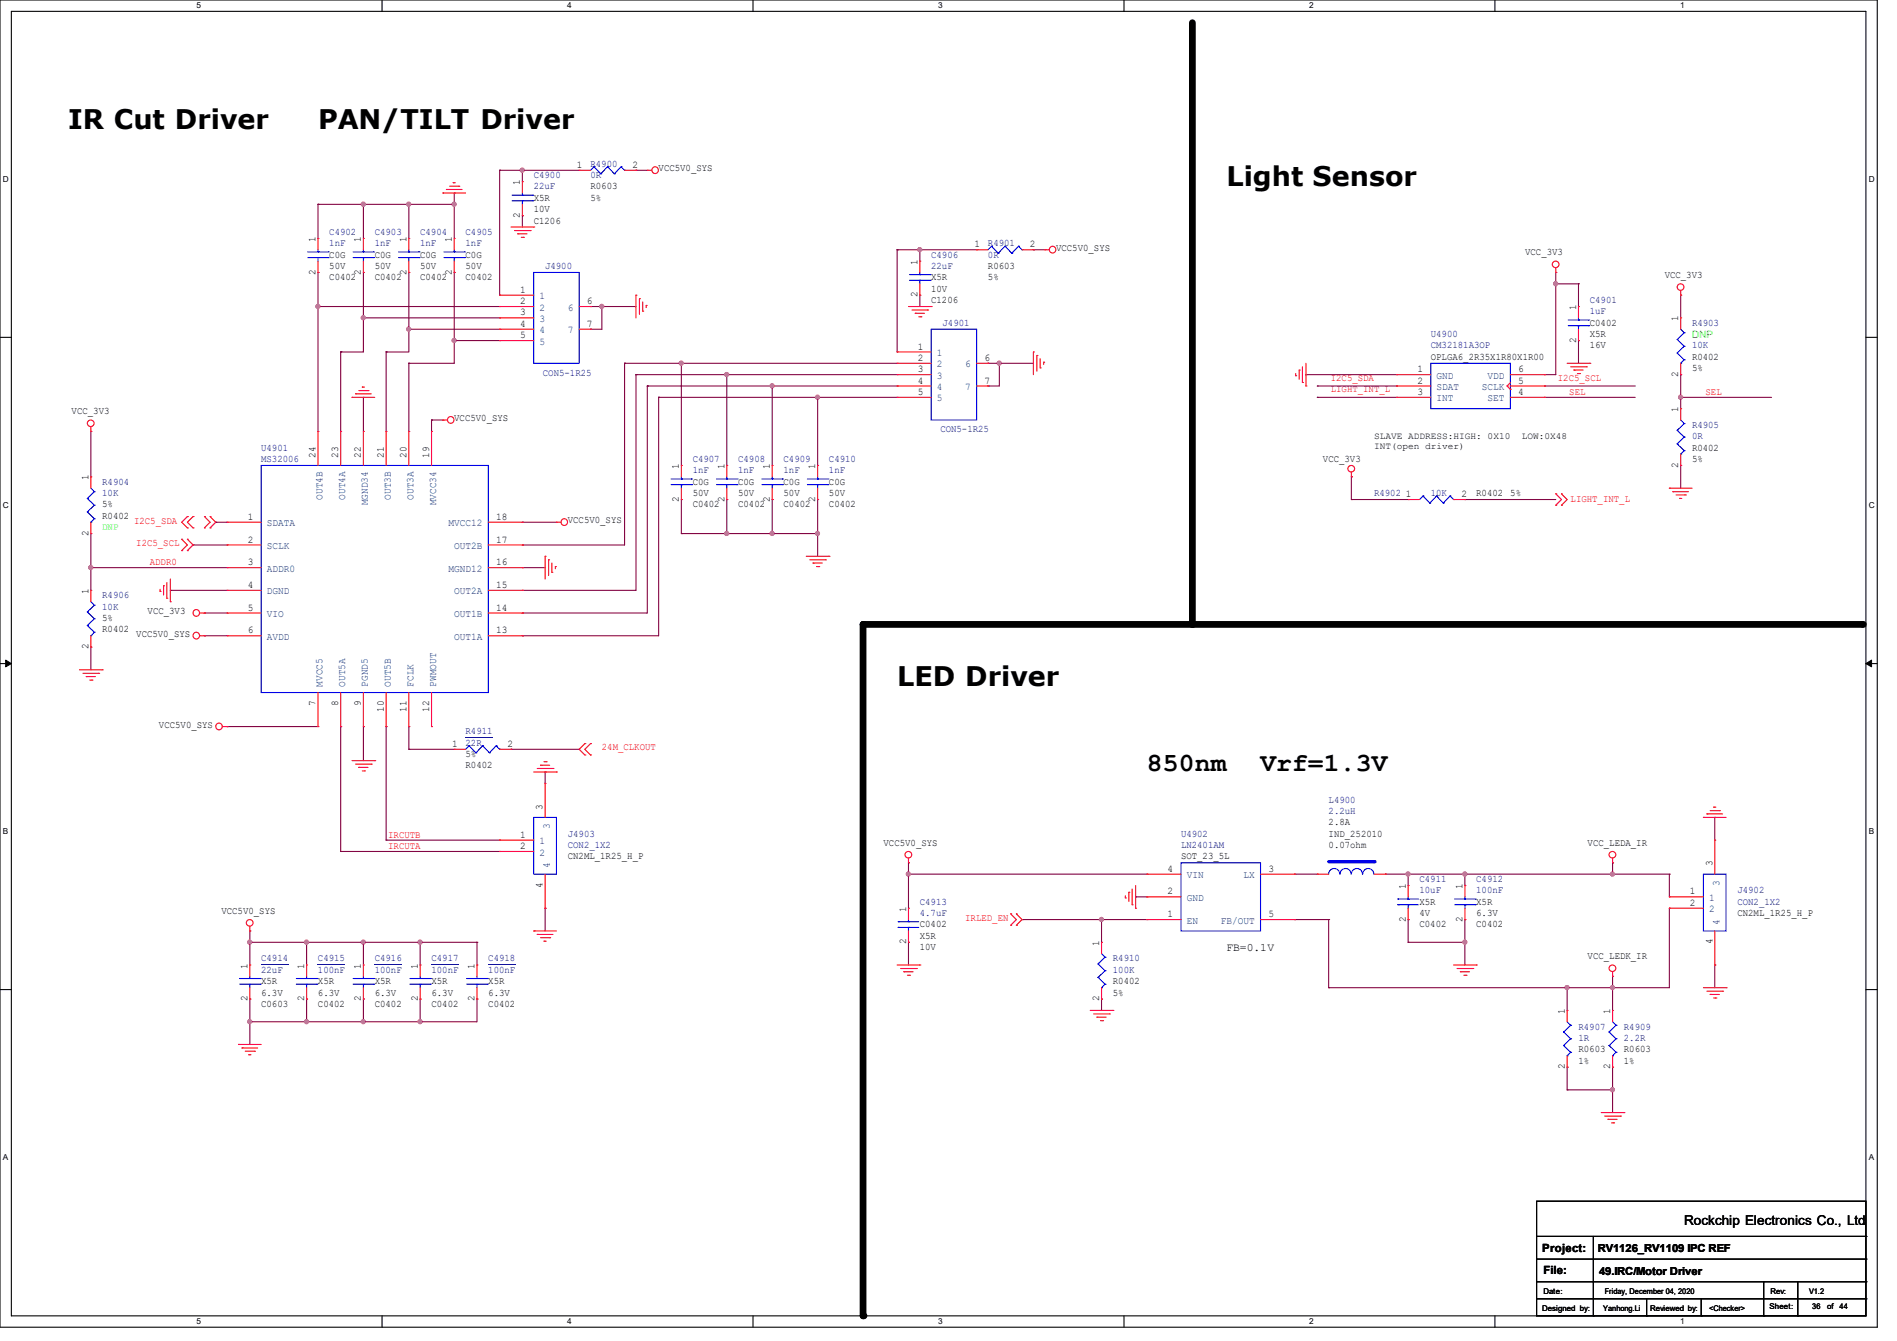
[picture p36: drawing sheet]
<svg xmlns="http://www.w3.org/2000/svg" width="297mm" height="210mm" viewBox="0 0 297 210" stroke-linecap="round" stroke-linejoin="round" font-family="sans-serif">
<defs><g id="words">
<g font-size="4.2">
<text x="10.7" y="20.2">IR Cut Driver</text>
<text x="49.8" y="20.2">PAN/TILT Driver</text>
<text x="192" y="29.1">Light Sensor</text>
<text x="140.5" y="107.4">LED Driver</text>
</g>
<g font-size="4.1">
<text x="179.6" y="120.8">850nm</text>
<text x="197.4" y="120.8">Vrf=1.3V</text>
</g>
<text font-size="2.1" x="263.7" y="191.9">Rockchip Electronics Co., Ltd</text>
<g font-size="1.8">
<text x="192" y="149">FB=0.1V</text>
<text x="241.5" y="196">Project:</text>
<text x="241.6" y="199.6">File:</text>
</g>
<g font-size="1.7">
<text x="250.1" y="196.1">RV1126_RV1109 IPC REF</text>
<text x="250.4" y="199.7">49.IRC/Motor Driver</text>
</g>
<g font-size="1.6">
<text x="81.4" y="29" transform="rotate(-90 81.4 29)">1</text>
<text x="90.3" y="26.3">1</text>
<text x="92.5" y="29.7">R0603</text>
<text x="99" y="26.3">2</text>
<text x="103.1" y="26.8">VCC5V0_SYS</text>
<text x="81.4" y="34.1" transform="rotate(-90 81.4 34.1)">2</text>
<text x="83.6" y="35">C1206</text>
<text x="83.6" y="31.5">X5R</text>
<text x="83.6" y="33.2">10V</text>
<text x="92.5" y="31.5">5%</text>
<text x="49.4" y="37.9" transform="rotate(-90 49.4 37.9)">1</text>
<text x="51.6" y="40.3">C0G</text>
<text x="56.5" y="37.9" transform="rotate(-90 56.5 37.9)">1</text>
<text x="58.7" y="40.3">C0G</text>
<text x="63.6" y="37.9" transform="rotate(-90 63.6 37.9)">1</text>
<text x="65.8" y="40.3">C0G</text>
<text x="70.7" y="37.9" transform="rotate(-90 70.7 37.9)">1</text>
<text x="72.9" y="40.3">C0G</text>
<text x="143.6" y="41.4" transform="rotate(-90 143.6 41.4)">1</text>
<text x="152.6" y="38.7">1</text>
<text x="161.2" y="38.7">2</text>
<text x="165.4" y="39.3">VCC5V0_SYS</text>
<text x="238.8" y="40">VCC_3V3</text>
<text x="49.4" y="43" transform="rotate(-90 49.4 43)">2</text>
<text x="51.6" y="43.9">C0402</text>
<text x="51.6" y="42.1">50V</text>
<text x="56.5" y="43" transform="rotate(-90 56.5 43)">2</text>
<text x="58.7" y="43.9">C0402</text>
<text x="58.7" y="42.1">50V</text>
<text x="63.6" y="43" transform="rotate(-90 63.6 43)">2</text>
<text x="65.8" y="43.9">C0402</text>
<text x="65.8" y="42.1">50V</text>
<text x="70.7" y="43" transform="rotate(-90 70.7 43)">2</text>
<text x="72.9" y="43.9">C0402</text>
<text x="72.9" y="42.1">50V</text>
<text x="81.4" y="45.8">1</text>
<text x="81.4" y="47.6">2</text>
<text x="91.9" y="47.6">6</text>
<text x="143.6" y="46.6" transform="rotate(-90 143.6 46.6)">2</text>
<text x="145.8" y="47.5">C1206</text>
<text x="145.8" y="43.9">X5R</text>
<text x="145.8" y="45.7">10V</text>
<text x="154.7" y="42.1">R0603</text>
<text x="154.7" y="43.9">5%</text>
<text x="260.6" y="43.6">VCC_3V3</text>
<text x="81.4" y="49.4">3</text>
<text x="81.4" y="51.2">4</text>
<text x="81.4" y="53">5</text>
<text x="91.9" y="51.2">7</text>
<text x="246.8" y="53.7" transform="rotate(-90 246.8 53.7)">2</text>
<text x="246.8" y="48.6" transform="rotate(-90 246.8 48.6)">1</text>
<text x="248.9" y="51">C0402</text>
<text x="248.9" y="52.8">X5R</text>
<text x="262.8" y="50.3" transform="rotate(-90 262.8 50.3)">1</text>
<text x="143.7" y="54.7">1</text>
<text x="143.7" y="56.5">2</text>
<text x="143.7" y="58.3">3</text>
<text x="154.1" y="56.5">6</text>
<text x="221.9" y="58.3">1</text>
<text x="224" y="56.3">OPLGA6_2R35X1R80X1R00</text>
<text x="237.7" y="58.3">6</text>
<text x="248.9" y="54.6">16V</text>
<text x="262.8" y="59" transform="rotate(-90 262.8 59)">2</text>
<text x="264.9" y="56.3">R0402</text>
<text x="264.9" y="58.1">5%</text>
<text x="11.2" y="64.9">VCC_3V3</text>
<text x="71.1" y="66">VCC5V0_SYS</text>
<text x="143.7" y="60.1">4</text>
<text x="143.7" y="61.8">5</text>
<text x="154.1" y="60.1">7</text>
<text x="221.9" y="60.1">2</text>
<text x="221.9" y="61.8">3</text>
<text x="237.7" y="60.1">5</text>
<text x="237.7" y="61.8">4</text>
<text x="262.8" y="64.6" transform="rotate(-90 262.8 64.6)">1</text>
<text x="49.4" y="71.7" transform="rotate(-90 49.4 71.7)">24</text>
<text x="53" y="71.7" transform="rotate(-90 53 71.7)">23</text>
<text x="56.5" y="71.7" transform="rotate(-90 56.5 71.7)">22</text>
<text x="60.1" y="71.7" transform="rotate(-90 60.1 71.7)">21</text>
<text x="63.6" y="71.7" transform="rotate(-90 63.6 71.7)">20</text>
<text x="67.2" y="71.7" transform="rotate(-90 67.2 71.7)">19</text>
<text x="264.9" y="70.6">R0402</text>
<text x="13.8" y="75.2" transform="rotate(-90 13.8 75.2)">1</text>
<text x="106.3" y="73.4" transform="rotate(-90 106.3 73.4)">1</text>
<text x="108.5" y="75.9">C0G</text>
<text x="108.5" y="77.7">50V</text>
<text x="113.4" y="73.4" transform="rotate(-90 113.4 73.4)">1</text>
<text x="115.6" y="75.9">C0G</text>
<text x="115.6" y="77.7">50V</text>
<text x="120.5" y="73.4" transform="rotate(-90 120.5 73.4)">1</text>
<text x="122.7" y="75.9">C0G</text>
<text x="122.7" y="77.7">50V</text>
<text x="127.6" y="73.4" transform="rotate(-90 127.6 73.4)">1</text>
<text x="129.8" y="75.9">C0G</text>
<text x="129.8" y="77.7">50V</text>
<text x="207.1" y="72.3">VCC_3V3</text>
<text x="220.1" y="77.9">1</text>
<text x="228.8" y="77.9">2</text>
<text x="231.1" y="77.7">R0402</text>
<text x="236.5" y="77.7">5%</text>
<text x="262.8" y="73.2" transform="rotate(-90 262.8 73.2)">2</text>
<text x="264.9" y="72.3">5%</text>
<text x="13.8" y="83.9" transform="rotate(-90 13.8 83.9)">2</text>
<text x="16" y="81.2">R0402</text>
<text x="16" y="79.5">5%</text>
<text x="38.8" y="81.4">1</text>
<text x="77.7" y="81.4">18</text>
<text x="88.9" y="82">VCC5V0_SYS</text>
<text x="106.3" y="78.6" transform="rotate(-90 106.3 78.6)">2</text>
<text x="108.5" y="79.5">C0402</text>
<text x="113.4" y="78.6" transform="rotate(-90 113.4 78.6)">2</text>
<text x="115.6" y="79.5">C0402</text>
<text x="120.5" y="78.6" transform="rotate(-90 120.5 78.6)">2</text>
<text x="122.7" y="79.5">C0402</text>
<text x="127.6" y="78.6" transform="rotate(-90 127.6 78.6)">2</text>
<text x="129.8" y="79.5">C0402</text>
<text x="38.8" y="85">2</text>
<text x="38.8" y="88.5">3</text>
<text x="77.7" y="88.5">16</text>
<text x="77.7" y="85">17</text>
<text x="13.8" y="93" transform="rotate(-90 13.8 93)">1</text>
<text x="38.8" y="92.1">4</text>
<text x="38.8" y="95.6">5</text>
<text x="77.7" y="95.6">14</text>
<text x="77.7" y="92.1">15</text>
<text x="13.8" y="101.7" transform="rotate(-90 13.8 101.7)">2</text>
<text x="16" y="99">R0402</text>
<text x="16" y="97.2">5%</text>
<text x="21.3" y="99.7">VCC5V0_SYS</text>
<text x="23.1" y="96.2">VCC_3V3</text>
<text x="38.8" y="99.2">6</text>
<text x="77.7" y="99.2">13</text>
<text x="24.9" y="114">VCC5V0_SYS</text>
<text x="49.4" y="110.6" transform="rotate(-90 49.4 110.6)">7</text>
<text x="53" y="110.6" transform="rotate(-90 53 110.6)">8</text>
<text x="56.5" y="110.6" transform="rotate(-90 56.5 110.6)">9</text>
<text x="60.1" y="111.5" transform="rotate(-90 60.1 111.5)">10</text>
<text x="63.6" y="111.5" transform="rotate(-90 63.6 111.5)">11</text>
<text x="67.2" y="111.5" transform="rotate(-90 67.2 111.5)">12</text>
<text x="70.8" y="117">1</text>
<text x="72.9" y="118.6">5%</text>
<text x="79.5" y="117">2</text>
<text x="72.9" y="120.4">R0402</text>
<text x="81.4" y="131.2">1</text>
<text x="85" y="126.8" transform="rotate(-90 85 126.8)">3</text>
<text x="208" y="131">IND_252010</text>
<text x="208" y="129.2">2.8A</text>
<text x="81.4" y="133">2</text>
<text x="88.9" y="134.6">CN2ML_1R25_H_P</text>
<text x="138.3" y="132.5">VCC5V0_SYS</text>
<text x="182.8" y="136.5">4</text>
<text x="184.9" y="134.6">SOT_23_5L</text>
<text x="198.6" y="136.5">3</text>
<text x="208" y="132.8">0.07ohm</text>
<text x="248.6" y="132.5">VCC_LEDA_IR</text>
<text x="268.1" y="135.7" transform="rotate(-90 268.1 135.7)">3</text>
<text x="34.7" y="143.1">VCC5V0_SYS</text>
<text x="85" y="139" transform="rotate(-90 85 139)">4</text>
<text x="141.9" y="142.8" transform="rotate(-90 141.9 142.8)">1</text>
<text x="182.8" y="143.6">1</text>
<text x="182.8" y="140.1">2</text>
<text x="198.6" y="143.6">5</text>
<text x="220.1" y="139.2" transform="rotate(-90 220.1 139.2)">1</text>
<text x="222.2" y="141.7">X5R</text>
<text x="222.2" y="143.5">4V</text>
<text x="229" y="139.2" transform="rotate(-90 229 139.2)">1</text>
<text x="231.1" y="141.7">X5R</text>
<text x="231.1" y="143.5">6.3V</text>
<text x="264.6" y="140.1">1</text>
<text x="264.6" y="141.9">2</text>
<text x="272" y="143.5">CN2ML_1R25_H_P</text>
<text x="141.9" y="147.9" transform="rotate(-90 141.9 147.9)">2</text>
<text x="144" y="145.2">C0402</text>
<text x="144" y="147">X5R</text>
<text x="144" y="148.8">10V</text>
<text x="172.1" y="148.1" transform="rotate(-90 172.1 148.1)">1</text>
<text x="220.1" y="144.4" transform="rotate(-90 220.1 144.4)">2</text>
<text x="222.2" y="145.2">C0402</text>
<text x="229" y="144.4" transform="rotate(-90 229 144.4)">2</text>
<text x="231.1" y="145.2">C0402</text>
<text x="268.1" y="147.9" transform="rotate(-90 268.1 147.9)">4</text>
<text x="38.7" y="151.7" transform="rotate(-90 38.7 151.7)">1</text>
<text x="40.9" y="154.1">X5R</text>
<text x="40.9" y="155.9">6.3V</text>
<text x="47.6" y="151.7" transform="rotate(-90 47.6 151.7)">1</text>
<text x="49.8" y="154.1">X5R</text>
<text x="49.8" y="155.9">6.3V</text>
<text x="56.5" y="151.7" transform="rotate(-90 56.5 151.7)">1</text>
<text x="58.7" y="154.1">X5R</text>
<text x="58.7" y="155.9">6.3V</text>
<text x="65.4" y="151.7" transform="rotate(-90 65.4 151.7)">1</text>
<text x="67.6" y="154.1">X5R</text>
<text x="67.6" y="155.9">6.3V</text>
<text x="74.3" y="151.7" transform="rotate(-90 74.3 151.7)">1</text>
<text x="76.5" y="154.1">X5R</text>
<text x="76.5" y="155.9">6.3V</text>
<text x="174.2" y="154.1">R0402</text>
<text x="174.2" y="155.9">5%</text>
<text x="248.6" y="150.2">VCC_LEDK_IR</text>
<text x="38.7" y="156.8" transform="rotate(-90 38.7 156.8)">2</text>
<text x="40.9" y="157.7">C0603</text>
<text x="47.6" y="156.8" transform="rotate(-90 47.6 156.8)">2</text>
<text x="49.8" y="157.7">C0402</text>
<text x="56.5" y="156.8" transform="rotate(-90 56.5 156.8)">2</text>
<text x="58.7" y="157.7">C0402</text>
<text x="65.4" y="156.8" transform="rotate(-90 65.4 156.8)">2</text>
<text x="67.6" y="157.7">C0402</text>
<text x="74.3" y="156.8" transform="rotate(-90 74.3 156.8)">2</text>
<text x="76.5" y="157.7">C0402</text>
<text x="172.1" y="156.8" transform="rotate(-90 172.1 156.8)">2</text>
<text x="245" y="158.8" transform="rotate(-90 245 158.8)">1</text>
<text x="252.1" y="158.8" transform="rotate(-90 252.1 158.8)">1</text>
<text x="245" y="167.5" transform="rotate(-90 245 167.5)">2</text>
<text x="247.1" y="164.8">R0603</text>
<text x="247.1" y="166.6">1%</text>
<text x="252.1" y="167.5" transform="rotate(-90 252.1 167.5)">2</text>
<text x="254.2" y="164.8">R0603</text>
<text x="254.2" y="166.6">1%</text>
</g>
<g font-size="1.6" fill="#000080">
<text x="83.6" y="27.9">C4900</text>
<text x="83.6" y="29.7">22uF</text>
<text x="92.5" y="26.1">R4900</text>
<text x="92.5" y="27.9">0R</text>
<text x="51.6" y="36.8">C4902</text>
<text x="51.6" y="38.6">1nF</text>
<text x="58.7" y="36.8">C4903</text>
<text x="58.7" y="38.6">1nF</text>
<text x="65.8" y="36.8">C4904</text>
<text x="65.8" y="38.6">1nF</text>
<text x="72.9" y="36.8">C4905</text>
<text x="72.9" y="38.6">1nF</text>
<text x="145.8" y="40.3">C4906</text>
<text x="154.7" y="38.6">R4901</text>
<text x="154.7" y="40.3">0R</text>
<text x="85.3" y="42.1">J4900</text>
<text x="145.8" y="42.1">22uF</text>
<text x="248.9" y="47.5">C4901</text>
<text x="147.6" y="51">J4901</text>
<text x="224" y="52.8">U4900</text>
<text x="248.9" y="49.2">1uF</text>
<text x="264.9" y="51">R4903</text>
<text x="85" y="58.8">CON5-1R25</text>
<text x="224" y="54.6">CM32181A3OP</text>
<text x="264.9" y="54.6">10K</text>
<text x="40.9" y="70.6">U4901</text>
<text x="147.2" y="67.7">CON5-1R25</text>
<text x="264.9" y="67">R4905</text>
<text x="264.9" y="68.8">0R</text>
<text x="16" y="75.9">R4904</text>
<text x="16" y="77.7">10K</text>
<text x="40.9" y="72.3">MS32006</text>
<text x="108.5" y="72.3">C4907</text>
<text x="108.5" y="74.1">1nF</text>
<text x="115.6" y="72.3">C4908</text>
<text x="115.6" y="74.1">1nF</text>
<text x="122.7" y="72.3">C4909</text>
<text x="122.7" y="74.1">1nF</text>
<text x="129.8" y="72.3">C4910</text>
<text x="129.8" y="74.1">1nF</text>
<text x="215.1" y="77.7">R4902</text>
<text x="224" y="77.7">10K</text>
<text x="16" y="93.7">R4906</text>
<text x="16" y="95.5">10K</text>
<text x="72.9" y="115">R4911</text>
<text x="72.9" y="116.8">22R</text>
<text x="208" y="125.7">L4900</text>
<text x="88.9" y="131">J4903</text>
<text x="184.9" y="131">U4902</text>
<text x="208" y="127.5">2.2uH</text>
<text x="88.9" y="132.8">CON2_1X2</text>
<text x="184.9" y="132.8">LN2401AM</text>
<text x="144" y="141.7">C4913</text>
<text x="144" y="143.5">4.7uF</text>
<text x="222.2" y="138.1">C4911</text>
<text x="222.2" y="139.9">10uF</text>
<text x="231.1" y="138.1">C4912</text>
<text x="231.1" y="139.9">100nF</text>
<text x="272" y="139.9">J4902</text>
<text x="272" y="141.7">CON2_1X2</text>
<text x="40.9" y="150.6">C4914</text>
<text x="40.9" y="152.4">22uF</text>
<text x="49.8" y="150.6">C4915</text>
<text x="49.8" y="152.4">100nF</text>
<text x="58.7" y="150.6">C4916</text>
<text x="58.7" y="152.4">100nF</text>
<text x="67.6" y="150.6">C4917</text>
<text x="67.6" y="152.4">100nF</text>
<text x="76.5" y="150.6">C4918</text>
<text x="76.5" y="152.4">100nF</text>
<text x="174.2" y="150.6">R4910</text>
<text x="174.2" y="152.4">100K</text>
<text x="247.1" y="161.2">R4907</text>
<text x="254.2" y="161.2">R4909</text>
<text x="247.1" y="163">1R</text>
<text x="254.2" y="163">2.2R</text>
</g>
<g font-size="1.6" fill="#004080">
<text x="84.5" y="46.9">1</text>
<text x="84.5" y="48.6">2</text>
<text x="84.5" y="50.4">3</text>
<text x="84.5" y="52.2">4</text>
<text x="84.5" y="54">5</text>
<text x="88.9" y="48.6">6</text>
<text x="88.9" y="52.2">7</text>
<text x="146.7" y="55.8">1</text>
<text x="146.7" y="57.5">2</text>
<text x="146.7" y="59.3">3</text>
<text x="151.1" y="57.5">6</text>
<text x="224.9" y="59.3">GND</text>
<text x="232.9" y="59.3">VDD</text>
<text x="146.7" y="61.1">4</text>
<text x="146.7" y="62.9">5</text>
<text x="151.1" y="61.1">7</text>
<text x="224.9" y="61.1">SDAT</text>
<text x="224.9" y="62.9">INT</text>
<text x="232" y="61.1">SCLK</text>
<text x="232.9" y="62.9">SET</text>
<text x="41.8" y="82.4">SDATA</text>
<text x="50.5" y="78.2" transform="rotate(-90 50.5 78.2)">OUT4B</text>
<text x="54.1" y="78.2" transform="rotate(-90 54.1 78.2)">OUT4A</text>
<text x="57.6" y="79.1" transform="rotate(-90 57.6 79.1)">MGND34</text>
<text x="61.2" y="78.2" transform="rotate(-90 61.2 78.2)">OUT3B</text>
<text x="64.7" y="78.2" transform="rotate(-90 64.7 78.2)">OUT3A</text>
<text x="68.3" y="79.1" transform="rotate(-90 68.3 79.1)">MVCC34</text>
<text x="70.2" y="82.4">MVCC12</text>
<text x="41.8" y="86">SCLK</text>
<text x="41.8" y="89.5">ADDR0</text>
<text x="70.2" y="89.5">MGND12</text>
<text x="71.1" y="86">OUT2B</text>
<text x="41.8" y="93.1">DGND</text>
<text x="71.1" y="93.1">OUT2A</text>
<text x="41.8" y="96.6">VIO</text>
<text x="41.8" y="100.2">AVDD</text>
<text x="71.1" y="100.2">OUT1A</text>
<text x="71.1" y="96.6">OUT1B</text>
<text x="50.5" y="107.6" transform="rotate(-90 50.5 107.6)">MVCC5</text>
<text x="54.1" y="107.6" transform="rotate(-90 54.1 107.6)">OUT5A</text>
<text x="57.6" y="107.6" transform="rotate(-90 57.6 107.6)">PGND5</text>
<text x="61.2" y="107.6" transform="rotate(-90 61.2 107.6)">OUT5B</text>
<text x="64.7" y="107.6" transform="rotate(-90 64.7 107.6)">FCLK</text>
<text x="68.3" y="107.6" transform="rotate(-90 68.3 107.6)">PWMOUT</text>
<text x="86.1" y="129.8" transform="rotate(-90 86.1 129.8)">3</text>
<text x="84.5" y="132.2">1</text>
<text x="84.5" y="134">2</text>
<text x="86.1" y="136" transform="rotate(-90 86.1 136)">4</text>
<text x="185.8" y="137.5">VIN</text>
<text x="194.7" y="137.5">LX</text>
<text x="185.8" y="141.1">GND</text>
<text x="267.6" y="141.1">1</text>
<text x="267.6" y="142.9">2</text>
<text x="269.2" y="138.7" transform="rotate(-90 269.2 138.7)">3</text>
<text x="185.8" y="144.7">EN</text>
<text x="191.1" y="144.7">FB/OUT</text>
<text x="269.2" y="144.9" transform="rotate(-90 269.2 144.9)">4</text>
</g>
<g font-size="1.6" fill="#0f0">
<text x="264.9" y="53">DNP</text>
<text x="16" y="83">DNP</text>
</g>
<g font-size="1.6" fill="#f00">
<text x="208.4" y="59.7">I2C5_SDA</text>
<text x="243.9" y="59.7">I2C5_SCL</text>
<text x="208.4" y="61.5">LIGHT_INT_L</text>
<text x="245.7" y="61.9">SEL</text>
<text x="267" y="61.9">SEL</text>
<text x="21" y="82.1">I2C5_SDA</text>
<text x="245.9" y="78.6">LIGHT_INT_L</text>
<text x="21.3" y="85.5">I2C5_SCL</text>
<text x="23.5" y="88.6">ADDR0</text>
<text x="94.2" y="117.5">24M_CLKOUT</text>
<text x="60.8" y="131.2">IRCUTB</text>
<text x="60.8" y="133">IRCUTA</text>
<text x="151.1" y="144.2">IRLED_EN</text>
</g>
<g font-size="1.5">
<text x="215.1" y="68.8">SLAVE ADDRESS:HIGH: 0X10</text>
<text x="215.1" y="70.3">INT(open driver)</text>
<text x="238.3" y="68.8">LOW:0X48</text>
</g>
<g font-size="1.3">
<text x="30.8" y="1.3">5</text>
<text x="88.8" y="1.3">4</text>
<text x="146.9" y="1.3">3</text>
<text x="205" y="1.3">2</text>
<text x="263.1" y="1.3">1</text>
<text x=".5" y="28.4">D</text>
<text x="292.6" y="28.4">D</text>
<text x=".5" y="79.5">C</text>
<text x="292.6" y="79.5">C</text>
<text x=".5" y="130.6">B</text>
<text x="292.6" y="130.6">B</text>
<text x=".5" y="181.7">A</text>
<text x="292.6" y="181.7">A</text>
<text x="30.8" y="207.4">5</text>
<text x="88.8" y="207.4">4</text>
<text x="146.9" y="207.4">3</text>
<text x="205" y="207.4">2</text>
<text x="263.1" y="207.4">1</text>
</g>
<g font-size="1.2">
<text x="241.6" y="202.6">Date:</text>
<text x="251.2" y="202.6">Friday, December 04, 2020</text>
<text x="277.2" y="202.6">Rev:</text>
<text x="283.2" y="202.6">V1.2</text>
<text x="241.5" y="205.3">Designed by:</text>
<text x="251" y="205.3">Yanhong.Li</text>
<text x="258.4" y="205.3">Reviewed by:</text>
<text x="267.6" y="205.3">&lt;Checker&gt;</text>
<text x="277" y="205.1">Sheet:</text>
<text x="283.8" y="205.1">36</text>
<text x="286.1" y="205.1">of</text>
<text x="288" y="205.1">44</text>
</g>
</g></defs>
<path d="M0 0h293.9v207.9h-293.9zM1.8 1.8h290.3v204.3h-290.3z" fill="none" stroke="#000" stroke-width=".17"/>
<g fill="#fff">
<path d="M30.8 .2h.7v1.4h-.7z"/>
<path d="M30.8 206.2h.7v1.4h-.7z"/>
</g>
<path d="M59.8 0v1.8M59.8 206.1v1.8" fill="none" stroke="#000" stroke-width=".17"/>
<g fill="#fff">
<path d="M88.8 .2h.7v1.4h-.7z"/>
<path d="M88.8 206.2h.7v1.4h-.7z"/>
</g>
<path d="M117.9 0v1.8M117.9 206.1v1.8" fill="none" stroke="#000" stroke-width=".17"/>
<g fill="#fff">
<path d="M146.9 .2h.7v1.4h-.7z"/>
<path d="M146.9 206.2h.7v1.4h-.7z"/>
</g>
<path d="M176 0v1.8M176 206.1v1.8" fill="none" stroke="#000" stroke-width=".17"/>
<g fill="#fff">
<path d="M205 .2h.7v1.4h-.7z"/>
<path d="M205 206.2h.7v1.4h-.7z"/>
</g>
<path d="M234.1 0v1.8M234.1 206.1v1.8" fill="none" stroke="#000" stroke-width=".17"/>
<g fill="#fff">
<path d="M263.1 .2h.6v1.4h-.6z"/>
<path d="M263.1 206.2h.6v1.4h-.6z"/>
<path d="M.5 27.3h.9v1.4h-.9z"/>
<path d="M292.6 27.3h.9v1.4h-.9z"/>
<path d="M.5 78.4h.9v1.4h-.9z"/>
<path d="M292.6 78.4h.9v1.4h-.9z"/>
</g>
<path d="M0 52.8h1.8M292.1 52.8h1.8" fill="none" stroke="#000" stroke-width=".17"/>
<g fill="#fff">
<path d="M.5 129.5h.8v1.4h-.8z"/>
<path d="M292.6 129.5h.8v1.4h-.8z"/>
</g>
<path d="M0 103.9h1.8M292.1 103.9h1.8" fill="none" stroke="#000" stroke-width=".17"/>
<path d="M.9 103.4l.9 .5-.9 .5zM292.1 103.9l.9-.5v1z" fill="#000" stroke="#000" stroke-width=".16"/>
<g fill="#fff">
<path d="M.5 180.5h.8v1.4h-.8z"/>
<path d="M292.6 180.5h.8v1.4h-.8z"/>
</g>
<g fill="none" stroke="#000" stroke-width=".17">
<path d="M0 155h1.8M292.1 155h1.8M240.6 188.1h51.5v18h-51.5zM240.6 193.6h51.5M240.6 197.2h51.5M249.5 193.6v12.5M292.1 193.6h.1M292.1 197.2h.1M240.6 200.7h51.5M240.6 203.4h51.5M249.5 206.1h.1M257.8 206.1h.1"/>
<path d="M257.8 203.4v2.7M266.4 206.1h.1M266.4 203.4v2.7M276.1 206.1h.1M276.1 200.7v5.4M281.5 206.1h.1M281.5 200.7v5.4M292.1 200.7h.1M292.1 203.4h.1"/>
</g>
<path d="M186.7 3.6v94.2M291.6 97.8h-156.5v108.3" fill="none" stroke="#000" stroke-width="1.1"/>
<g fill="#000">
<circle cx="135.1" cy="97.8" r=".53"/>
<circle cx="186.7" cy="97.8" r=".53"/>
<circle cx="291.6" cy="97.8" r=".53"/>
<circle cx="135.1" cy="206.1" r=".53"/>
</g>
<g fill="none" stroke="#800040" stroke-width=".17">
<path d="M49.8 32h.1M49.8 32v5.3M49.8 32h21.3M56.9 32h.1M56.9 32v5.3M64 32h.1M64 32v5.3M71.1 30.2h.1M71.1 32h.1M71.1 30.2v7.1M78.2 26.7h.1M78.2 26.7h12.5"/>
<path d="M78.2 26.7v19.5M81.8 26.7h.1M81.8 33.8h.1M81.8 26.7v1.7M81.8 33.8v1.8M99.6 26.7h.1M99.6 26.7h1.7M140.5 39.1h.1M140.5 39.1h12.4M140.5 39.1v16M144 39.1h.1M144 39.1v1.8"/>
<path d="M161.8 39.1h.1M161.8 39.1h1.8M49.8 48h.1M49.8 42.7h.1M49.8 48h28.4M49.8 42.7v24.9M53.3 55.1h.1M53.3 55.1v12.5M56.9 49.8h.1M56.9 42.7h.1M56.9 42.7v12.4h-3.6M56.9 49.8h21.3"/>
<path d="M60.5 55.1h.1M60.5 55.1v12.5M64 51.6h.1M64 56.9h.1M64 42.7h.1M64 51.6h14.2M64 42.7v12.4h-3.5M64 56.9v10.7M71.1 53.3h.1M71.1 42.7h.1M71.1 42.7v14.2h-7.1M71.1 53.3h7.1"/>
<path d="M92.5 48h.1M92.5 51.6h.1M92.5 48h7.1M94.2 48h.1M94.2 48v3.6h-1.7M97.8 56.9h.1M97.8 56.9v28.4h-16M97.8 56.9h42.7M99.6 58.7h.1M99.6 58.7v33.8h-17.8M99.6 58.7h40.9M106.7 56.9h.1"/>
<path d="M106.7 56.9v16M113.8 58.7h.1M113.8 58.7v14.2M144 46.2h.1M144 46.2v1.8M154.7 56.9h.1M154.7 56.9h7.1M156.5 56.9h.1M156.5 56.9v3.6h-1.8M204.5 58.7h.1M204.5 58.7h14.2M241.8 58.7h.1"/>
<path d="M243.6 44.4h.1M243.6 42.7h.1M243.6 42.7v16h-1.8M243.6 44.4h3.5M247.1 44.4h.1M247.1 53.3h.1M247.1 44.4v3.6M247.1 53.3v3.6M263.1 58.7h.1M263.1 46.2h.1M263.1 46.2v3.6M263.1 58.7v5.3"/>
<path d="M14.2 67.6h.1M14.2 67.6v7.1M56.9 62.2h.1M56.9 62.2v5.4M67.6 65.8h.1M67.6 65.8h1.7M67.6 65.8v1.8M101.3 60.5h.1M101.3 60.5v35.5h-19.5M101.3 60.5h39.2M103.1 62.2h.1M103.1 62.2v37.4h-21.3"/>
<path d="M103.1 62.2h37.4M106.7 78.2h.1M106.7 78.2v5.4M113.8 78.2h.1M113.8 78.2v5.4M120.9 78.2h.1M120.9 60.5h.1M120.9 60.5v12.4M120.9 78.2v5.4M128 78.2h.1M128 62.2h.1M128 62.2v10.7"/>
<path d="M128 78.2v8.9M154.7 60.5h.1M206.2 62.2h.1M206.2 60.5h.1M206.2 60.5h12.5M206.2 62.2h12.5M211.6 78.2h.1M211.6 74.7h.1M211.6 78.2h8.9M211.6 74.7v3.5M229.4 78.2h.1M229.4 78.2h14.2"/>
<path d="M241.8 62.2h.1M241.8 60.5h.1M241.8 60.5h14.2M241.8 62.2h14.2M263.1 62.2h.1M263.1 72.9h.1M263.1 62.2h14.3M263.1 72.9v3.6M14.2 88.9h.1M14.2 83.6h.1M14.2 88.9h21.4M14.2 83.6v8.9"/>
<path d="M26.7 92.5h.1M26.7 92.5h8.9M30.2 85.3h.1M30.2 85.3h5.4M32 99.6h.1M32 96h.1M32 99.6h3.6M32 96h3.6M33.8 81.8h.1M33.8 81.8h1.8M81.8 81.8h.1M81.8 96h.1"/>
<path d="M81.8 92.5h.1M81.8 85.3h.1M81.8 88.9h.1M81.8 99.6h.1M81.8 81.8h5.3M81.8 88.9h3.5M106.7 83.6h.1M106.7 83.6h21.3M113.8 83.6h.1M120.9 83.6h.1M128 83.6h.1M14.2 101.3h.1"/>
<path d="M14.2 101.3v3.6M35.6 113.8h.1M35.6 113.8h14.2M53.3 113.8h.1M53.3 113.8v19.5M56.9 113.8h.1M56.9 113.8v5.3M60.5 113.8h.1M60.5 113.8v17.8M64 117.3h.1M64 113.8h.1M64 113.8v3.5"/>
<path d="M64 117.3h7.1M80 117.3h.1M80 117.3h10.7M53.3 133.3h.1M53.3 133.3h24.9M60.5 131.6h.1M60.5 131.6h17.7M85.3 120.9h.1M85.3 120.9v1.8M142.2 136.9h.1M142.2 135.1h.1M142.2 136.9h37.4"/>
<path d="M142.2 135.1v7.1M202.7 136.9h.1M202.7 136.9h3.5M216.9 136.9h.1M216.9 136.9h44.5M220.5 136.9h.1M220.5 136.9v1.8M229.4 136.9h.1M229.4 136.9v1.8M252.5 136.9h.1M252.5 135.1h.1M252.5 135.1v1.8"/>
<path d="M261.4 136.9h.1M261.4 136.9v3.6M268.5 128h.1M268.5 128v3.6M39.1 145.8h.1M39.1 147.6h.1M39.1 156.5h.1M39.1 147.6h35.6M39.1 145.8v5.3M39.1 156.5v7.1M48 147.6h.1M48 156.5h.1"/>
<path d="M48 147.6v3.5M48 156.5v3.5M56.9 147.6h.1M56.9 156.5h.1M56.9 147.6v3.5M56.9 156.5v3.5M65.8 147.6h.1M65.8 156.5h.1M65.8 147.6v3.5M65.8 156.5v3.5M74.7 147.6h.1M74.7 156.5h.1"/>
<path d="M74.7 147.6v3.5M74.7 156.5v3.5h-35.6M85.3 142.2h.1M85.3 142.2v3.6M142.2 147.6h.1M142.2 147.6v3.5M160 144h.1M160 144h19.6M172.5 156.5h.1M172.5 144h.1M172.5 144v3.6M172.5 156.5v1.7"/>
<path d="M177.8 140.5h.1M177.8 140.5h1.8M202.7 144h.1M202.7 144h5.3M208 144h.1M208 154.7h.1M208 144v10.7M220.5 144h.1M220.5 147.6h.1M220.5 144v3.6M220.5 147.6h8.9M229.4 144h.1"/>
<path d="M229.4 147.6h.1M229.4 144v7.1M245.4 154.7h.1M245.4 154.7v3.5M252.5 152.9h.1M252.5 154.7h.1M252.5 152.9v5.3M261.4 142.2h.1M261.4 142.2v12.5h-53.4M268.5 151.1h.1M268.5 151.1v3.6M39.1 160h.1"/>
<path d="M48 160h.1M56.9 160h.1M65.8 160h.1M245.4 170.7h.1M245.4 167.1h.1M245.4 170.7h7.1M245.4 167.1v3.6M252.5 170.7h.1M252.5 167.1h.1M252.5 167.1v7.1"/>
</g>
<g fill="#f0f" stroke="#f0f" stroke-width=".17">
<circle cx="94.2" cy="48" r=".32"/>
<circle cx="49.8" cy="48" r=".32"/>
<circle cx="64" cy="51.5" r=".32"/>
<circle cx="56.9" cy="49.8" r=".32"/>
<circle cx="71.1" cy="53.3" r=".32"/>
<circle cx="81.8" cy="26.6" r=".32"/>
<circle cx="14.2" cy="88.9" r=".32"/>
<circle cx="172.4" cy="144" r=".32"/>
<circle cx="142.2" cy="136.9" r=".32"/>
<circle cx="229.3" cy="136.9" r=".32"/>
<circle cx="220.5" cy="136.9" r=".32"/>
<circle cx="229.3" cy="147.6" r=".32"/>
<circle cx="156.4" cy="56.9" r=".32"/>
<circle cx="144" cy="39.1" r=".32"/>
<circle cx="113.8" cy="58.7" r=".32"/>
<circle cx="128" cy="62.2" r=".32"/>
<circle cx="120.9" cy="60.4" r=".32"/>
<circle cx="120.9" cy="83.5" r=".32"/>
<circle cx="128" cy="83.5" r=".32"/>
<circle cx="113.8" cy="83.5" r=".32"/>
<circle cx="252.5" cy="170.7" r=".32"/>
<circle cx="252.5" cy="154.7" r=".32"/>
<circle cx="245.3" cy="154.7" r=".32"/>
<circle cx="252.5" cy="136.9" r=".32"/>
<circle cx="243.6" cy="44.4" r=".32"/>
<circle cx="263.1" cy="62.2" r=".32"/>
<circle cx="64" cy="32" r=".32"/>
<circle cx="56.9" cy="32" r=".32"/>
<circle cx="71.1" cy="32" r=".32"/>
<circle cx="106.7" cy="56.9" r=".32"/>
<circle cx="39.1" cy="147.6" r=".32"/>
<circle cx="56.9" cy="147.6" r=".32"/>
<circle cx="48" cy="147.6" r=".32"/>
<circle cx="65.8" cy="147.6" r=".32"/>
<circle cx="39.1" cy="160" r=".32"/>
<circle cx="48" cy="160" r=".32"/>
<circle cx="56.9" cy="160" r=".32"/>
<circle cx="65.8" cy="160" r=".32"/>
</g>
<g fill="none" stroke="#f00" stroke-width=".17">
<path d="M49.8 37.3h.1M49.8 37.3v1.8M56.9 37.3h.1M56.9 37.3v1.8M64 37.3h.1M64 37.3v1.8M69.3 30.2h.1M69.3 30.2h3.6M69.9 29.7h.1M69.9 29.7h2.4M70.4 29.2h1.4M71 28.6h.1"/>
<path d="M71 28.6h.3M71.1 37.3h.1M71.1 37.3v1.8M71.8 29.2h.1M80 35.6h3.6M80.6 36.1h2.4M81.1 36.6h.1M81.1 36.6h1.4M81.6 37.2h.4M81.8 28.4h.1M81.8 33.8h.1M81.8 28.4v1.8"/>
<path d="M81.8 32v1.8M82 37.2h.1M83 36.1h.1M83.6 35.6h.1M90.7 26.7h.1M90.7 26.7h1.8M97.8 26.7h1.8M99.6 26.7h.1M101.3 26.7h.1M101.3 26.7h.8M152.9 39.1h.1M152.9 39.1h1.8"/>
<path d="M160 39.1h1.8M161.8 39.1h.1M163.6 39.1h.1M163.6 39.1h.7M49.8 42.7h.1M49.8 40.9v1.8M56.9 42.7h.1M56.9 40.9v1.8M64 42.7h.1M64 40.9v1.8M71.1 42.7h.1M71.1 40.9v1.8"/>
<path d="M78.2 46.2h.1M78.2 48h.1M78.2 49.8h.1M78.2 51.6h.1M78.2 53.3h.1M78.2 48h5.4M78.2 46.2h5.4M78.2 49.8h5.4M78.2 51.6h5.4M78.2 53.3h5.4M90.7 48h1.8M90.7 51.6h1.8"/>
<path d="M92.5 48h.1M92.5 51.6h.1M99.6 46.2h.1M99.6 46.2v3.6M100.1 46.8h.1M100.1 46.8v2.4M100.6 48.7h.1M100.6 47.3v1.4M101.2 47.8h.1M101.2 47.8v.4M140.5 55.1h.1M140.5 56.9h.1"/>
<path d="M140.5 58.7h.1M140.5 56.9h5.3M140.5 58.7h5.3M140.5 55.1h5.3M142.2 48h3.6M142.8 48.6h2.4M143.3 49.1h.1M143.3 49.1h1.4M143.8 49.6h.4M144 40.9h.1M144 46.2h.1M144 40.9v1.8"/>
<path d="M144 44.4v1.8M144.2 49.6h.1M145.2 48.6h.1M145.8 48h.1M152.9 56.9h1.8M154.7 56.9h.1M161.8 55.1h.1M161.8 55.1v3.6M162.3 55.7h.1M162.3 55.7v2.4M162.9 57.6h.1M162.9 56.2v1.4"/>
<path d="M163.4 56.7h.1M163.4 56.7v.4M202.9 58.8h.1M202.9 58.5v.3M203.4 58h.1M203.4 58v1.4M203.9 59.9h.1M203.9 57.4v2.5M204.5 56.9v3.6M218.7 58.7h.1M218.7 58.7h5.3M236.5 58.7h5.3"/>
<path d="M236.5 59.9l-.5 .6M241.8 58.7h.1M243.6 42.7h.1M243.6 42v.7M245.4 56.9h3.5M245.9 57.4h2.5M246.4 58h.1M246.4 58h1.5M247 58.5h.3M247.1 48h.1M247.1 53.3h.1M247.1 48v1.8"/>
<path d="M247.1 51.6v1.7M247.3 58.5h.1M248.4 57.4h.1M248.9 56.9h.1M263.1 46.2h.1M263.1 49.8h.1M263.1 58.7h.1M263.1 45.5v.7M263.1 49.8v1.8M263.1 56.9v1.8M14.2 67.6h.1M14.2 74.7h.1"/>
<path d="M14.2 66.8v.8M14.2 74.7v1.8M49.8 67.6h.1M49.8 67.6v5.3M53.3 67.6h.1M53.3 67.6v5.3M55.1 62.2h.1M55.1 62.2h3.6M55.7 61.7h.1M55.7 61.7h2.4M56.2 61.2h1.4M56.7 60.6h.1"/>
<path d="M56.7 60.6h.4M56.9 67.6h.1M56.9 67.6v5.3M57.6 61.2h.1M60.5 67.6h.1M60.5 67.6v5.3M64 67.6h.1M64 67.6v5.3M67.6 67.6h.1M67.6 67.6v5.3M69.3 65.8h.1M69.3 65.8h.8"/>
<path d="M106.7 72.9h.1M106.7 78.2h.1M106.7 72.9v1.8M106.7 76.5v1.7M113.8 72.9h.1M113.8 78.2h.1M113.8 72.9v1.8M113.8 76.5v1.7M120.9 72.9h.1M120.9 78.2h.1M120.9 72.9v1.8M120.9 76.5v1.7"/>
<path d="M128 72.9h.1M128 78.2h.1M128 72.9v1.8M128 76.5v1.7M140.5 60.5h.1M140.5 62.2h.1M140.5 62.2h5.3M140.5 60.5h5.3M152.9 60.5h1.8M154.7 60.5h.1M204.5 60.5h.1M211.6 74.7h.1"/>
<path d="M211.6 74v.7M218.7 60.5h.1M218.7 62.2h.1M218.7 62.2h5.3M218.7 60.5h5.3M220.5 78.2h.1M220.5 78.2h1.7M227.6 78.2h1.8M229.4 78.2h.1M236 60.5h.1M236 60.5l.5 .5M236.5 61h.1"/>
<path d="M236.5 62.2h5.3M236.5 60.5h5.3M241.8 60.5h.1M241.8 62.2h.1M243.6 79.1h.1M243.6 77.3h.1M243.6 77.3l.9 .9-.9 .9M244.5 79.1h.1M244.5 77.3h.1M244.5 77.3l.9 .9-.9 .9M261.4 76.5h.1M261.4 76.5h3.5"/>
<path d="M261.9 77h.1M261.9 77h2.5M262.4 77.5h1.5M263 78.1h.1M263 78.1h.3M263.1 64h.1M263.1 72.9h.1M263.1 64v1.8M263.1 71.1v1.8M263.9 77.5h.1M14.2 92.5h.1M14.2 83.6h.1"/>
<path d="M14.2 81.8v1.8M14.2 92.5v1.7M14.2 99.6v1.7M25.1 92.6h.1M25.1 92.3v.3M25.6 91.7h.1M25.6 91.7v1.5M26.1 93.7h.1M26.1 91.2v2.5M26.7 94.2h.1M26.7 90.7v3.5M28.4 84.5h.1"/>
<path d="M28.4 86.2h.1M28.4 84.5l.9 .8-.9 .9M29.3 82.7h.1M29.3 80.9h.1M29.3 86.2h.1M29.3 84.5h.1M29.3 84.5l.9 .8-.9 .9M29.3 80.9l-.9 .9 .9 .9M30.2 82.7h.1M30.2 80.9h.1M30.2 80.9l-.9 .9 .9 .9M31.3 99.6h.7"/>
<path d="M31.3 96h.7M32 99.6h.1M32 96h.1M32 82.7h.1M32 80.9h.1M32 80.9l.9 .9-.9 .9M32.9 80.9h.1M32.9 82.7h.1M32.9 80.9l.9 .9-.9 .9M35.6 81.8h.1M35.6 85.3h.1M35.6 88.9h.1"/>
<path d="M35.6 92.5h.1M35.6 96h.1M35.6 99.6h.1M35.6 81.8h5.3M35.6 99.6h5.3M35.6 96h5.3M35.6 85.3h5.3M35.6 88.9h5.3M35.6 92.5h5.3M76.5 81.8h5.3M76.5 99.6h5.3M76.5 96h5.3"/>
<path d="M76.5 85.3h5.3M76.5 88.9h5.3M76.5 92.5h5.3M81.8 99.6h.1M81.8 96h.1M81.8 92.5h.1M81.8 88.9h.1M81.8 85.3h.1M81.8 81.8h.1M85.3 87.1h.1M85.3 87.1v3.6M85.9 87.7h.1"/>
<path d="M85.9 87.7v2.4M86.4 89.6h.1M86.4 88.2v1.4M87 88.7h.1M87 88.7v.4M87.1 81.8h.1M87.1 81.8h.7M126.2 87.1h3.6M126.8 87.7h2.4M127.3 88.2h.1M127.3 88.2h1.4M127.8 88.7h.4"/>
<path d="M128.2 88.7h.1M129.2 87.7h.1M129.8 87.1h.1M12.4 104.9h3.6M13 105.5h2.5M13.5 106h.1M13.5 106h1.4M14.1 106.5h.3M14.2 101.3h.1M14.4 106.5h.1M15.5 105.5h.1M16 104.9h.1"/>
<path d="M34.8 113.8h.8M35.6 113.8h.1M49.8 113.8h.1M49.8 108.5v5.3M53.3 113.8h.1M53.3 108.5v5.3M55.1 119.1h3.6M55.7 119.7h2.4M56.9 113.8h.1M56.9 108.5v5.3M58.1 119.7h.1M58.7 119.1h.1"/>
<path d="M60.5 113.8h.1M60.5 108.5v5.3M64 113.8h.1M64 108.5v5.3M67.6 113.8h.1M67.6 108.5v5.3M71.1 117.3h.1M71.1 117.3h1.8M78.2 117.3h1.8M80 117.3h.1M84.6 119.8h.1M84.6 119.8h1.5"/>
<path d="M85.2 119.3h.3M85.5 119.3h.1M91.6 118.2h.1M91.6 116.5h.1M91.6 116.5l-.9 .8 .9 .9M92.5 116.5h.1M92.5 118.2h.1M92.5 116.5l-.9 .8 .9 .9M56.2 120.2h.1M56.2 120.2h1.4M56.7 120.7h.4M57.1 120.7h.1"/>
<path d="M78.2 131.6h.1M78.2 133.3h.1M78.2 131.6h5.4M78.2 133.3h5.4M83.6 120.9h3.5M84.1 120.4h2.5M85.3 122.7h.1M85.3 122.7v5.3M85.3 136.9v5.3M86.6 120.4h.1M87.1 120.9h.1M142.2 135.1h.1"/>
<path d="M142.2 134.4v.7M176.7 139.7h.1M176.7 139.7v1.5M177.2 139.2v2.5M177.8 138.7v3.5M179.6 136.9h.1M179.6 136.9h5.3M197.4 136.9h5.3M202.7 136.9h.1M220.5 138.7h.1M220.5 138.7v1.8M229.4 138.7h.1"/>
<path d="M229.4 138.7v1.8M252.5 135.1h.1M252.5 134.4v.7M266.7 128h.1M266.7 128h3.6M267.3 127.5h.1M267.3 127.5h2.4M267.8 127h1.4M268.3 126.4h.1M268.3 126.4h.3M268.5 131.6h.1M268.5 131.6v5.3"/>
<path d="M269.2 127h.1M39.1 145.8h.1M39.1 151.1h.1M39.1 156.5h.1M39.1 145.1v.7M39.1 151.1v1.8M39.1 154.7v1.8M48 151.1h.1M48 156.5h.1M48 151.1v1.8M48 154.7v1.8M56.9 151.1h.1"/>
<path d="M56.9 156.5h.1M56.9 151.1v1.8M56.9 154.7v1.8M65.8 151.1h.1M65.8 156.5h.1M65.8 151.1v1.8M65.8 154.7v1.8M74.7 151.1h.1M74.7 156.5h.1M74.7 151.1v1.8M74.7 154.7v1.8M83.6 145.8h.1"/>
<path d="M83.6 145.8h3.5M84.1 146.3h.1M84.1 146.3h2.5M84.6 146.9h1.5M85.2 147.4h.1M85.2 147.4h.3M85.3 142.2h.1M86.1 146.9h.1M140.5 151.1h3.5M141 151.7h2.5M141.5 152.2h.1M141.5 152.2h1.5"/>
<path d="M142.1 152.7h.3M142.2 142.2h.1M142.2 147.6h.1M142.2 142.2v1.8M142.2 145.8v1.8M142.4 152.7h.1M143.5 151.7h.1M144 151.1h.1M158.2 143.1h.1M158.2 144.9h.1M158.2 143.1l.9 .9-.9 .9M159.1 144.9h.1"/>
<path d="M159.1 143.1h.1M159.1 143.1l.9 .9-.9 .9M170.7 158.2h3.5M171.2 158.8h2.5M171.7 159.3h.1M171.7 159.3h1.5M172.3 159.9h.3M172.5 147.6h.1M172.5 156.5h.1M172.5 147.6v1.8M172.5 154.7v1.8M172.6 159.9h.1"/>
<path d="M173.7 158.8h.1M174.2 158.2h.1M176.2 140.6h.1M176.2 140.3v.3M177.2 141.7h.1M177.8 142.2h.1M179.6 144h.1M179.6 140.5h.1M179.6 144h5.3M179.6 140.5h5.3M197.4 144h5.3M202.7 144h.1"/>
<path d="M220.5 144h.1M220.5 142.2v1.8M227.6 151.1h3.5M228.1 151.7h2.5M228.6 152.2h.1M228.6 152.2h1.5M229.2 152.7h.3M229.4 144h.1M229.4 142.2v1.8M229.5 152.7h.1M230.6 151.7h.1M231.1 151.1h.1"/>
<path d="M252.5 152.9h.1M252.5 158.2h.1M252.5 152.2v.7M252.5 158.2v1.8M261.4 140.5h.1M261.4 142.2h.1M261.4 140.5h5.3M261.4 142.2h5.3M266.7 154.7h3.6M267.3 155.2h2.4M267.8 155.7h.1M267.8 155.7h1.4"/>
<path d="M268.3 156.3h.3M268.5 151.1h.1M268.5 145.8v5.3M268.6 156.3h.1M269.7 155.2h.1M270.3 154.7h.1M37.3 163.6h.1M37.3 163.6h3.6M37.9 164.1h.1M37.9 164.1h2.4M38.4 164.6h1.4M38.9 165.2h.1"/>
<path d="M38.9 165.2h.4M39.8 164.6h.1M250.7 174.2h3.6M251.2 174.8h2.5M251.8 175.3h.1M251.8 175.3h1.4M252.3 175.9h.3M252.5 167.1h.1M252.5 165.4v1.7M252.6 175.9h.1M253.7 174.8h.1M254.3 174.2h.1"/>
<circle cx="102.6" cy="26.6" r=".52"/>
<circle cx="164.8" cy="39.1" r=".52"/>
<circle cx="243.6" cy="41.4" r=".52"/>
<circle cx="263.1" cy="45" r=".52"/>
<circle cx="14.2" cy="66.3" r=".52"/>
<circle cx="70.6" cy="65.8" r=".52"/>
<circle cx="211.6" cy="73.4" r=".52"/>
<circle cx="30.7" cy="99.5" r=".52"/>
<circle cx="30.7" cy="96" r=".52"/>
<circle cx="88.3" cy="81.8" r=".52"/>
<circle cx="34.3" cy="113.8" r=".52"/>
<circle cx="142.2" cy="133.9" r=".52"/>
<circle cx="252.5" cy="133.9" r=".52"/>
<circle cx="39.1" cy="144.5" r=".52"/>
<circle cx="252.5" cy="151.6" r=".52"/>
</g>
<g fill="none" stroke="#00f" stroke-width=".17">
<path d="M48.2 39.5h3.2M49.8 39.5h.1M49.8 39.1v.4M51.4 39.5h.1M55.3 39.5h3.2M56.9 39.5h.1M56.9 39.1v.4M58.5 39.5h.1M62.4 39.5h3.2M64 39.5h.1M64 39.1v.4M65.6 39.5h.1"/>
<path d="M69.5 39.5h3.2M71.1 39.5h.1M71.1 39.1v.4M72.7 39.5h.1M80.2 31.5h3.2M80.2 30.6h3.2M81.8 30.6h.1M81.8 31.5h.1M81.8 30.2v.4M81.8 31.5v.5M83.4 31.5h.1M83.4 30.6h.1"/>
<path d="M93 26.1h.1M93 26.1l-.5 .6M93 26.1l1.1 1.1M94.1 27.2h.1M95.1 26.1h.1M95.1 26.1l-1 1.1M95.1 26.1l1.1 1.1M96.2 27.2h.1M97.2 26.1h.1M97.2 26.1l-1 1.1M97.2 26.1l.6 .6M97.8 26.7h.1"/>
<path d="M155.2 38.6h.1M155.2 38.6l-.5 .5M155.2 38.6l1.1 1.1M156.3 39.7h.1M157.4 38.6h.1M157.4 38.6l-1.1 1.1M157.4 38.6l1 1.1M158.4 39.7h.1M159.5 38.6h.1M159.5 38.6l-1.1 1.1M159.5 38.6l.5 .5M160 39.1h.1"/>
<path d="M48.2 40.3h3.2M49.8 40.3h.1M49.8 40.3v.6M51.4 40.3h.1M55.3 40.3h3.2M56.9 40.3h.1M56.9 40.3v.6M58.5 40.3h.1M62.4 40.3h3.2M64 40.3h.1M64 40.3v.6M65.6 40.3h.1"/>
<path d="M69.5 40.3h3.2M71.1 40.3h.1M71.1 40.3v.6M72.7 40.3h.1M83.6 42.7h7.1v14.2h-7.1zM142.4 43.9h3.2M142.4 43h3.2M144 43h.1M144 43.9h.1M144 42.7v.3M144 43.9v.5M145.6 43.9h.1"/>
<path d="M145.6 43h.1M145.8 51.6h7.1v14.2h-7.1zM224 56.9h12.5v7.1h-12.5zM245.5 51h3.3M245.5 50.1h3.3M247.1 50.1h.1M247.1 51h.1M247.1 49.8v.3M247.1 51v.6M248.8 51h.1M248.8 50.1h.1M262.6 53.2h.1"/>
<path d="M262.6 55.3h.1M262.6 53.2l1.1 1M262.6 55.3l1.1 1M263.1 56.9h.1M263.1 51.6l.6 .5M263.7 52.1h.1M263.7 54.2h.1M263.7 56.3h.1M263.7 52.1l-1.1 1.1M263.7 54.2l-1.1 1.1M263.7 56.3l-.6 .6M13.7 78.1h.1"/>
<path d="M13.7 78.1l1.1 1M14.2 76.5l.6 .5M14.8 77h.1M14.8 79.1h.1M14.8 77l-1.1 1.1M14.8 79.1l-1.1 1.1M40.9 72.9h35.6v35.6h-35.6zM105.1 75.9h3.2M105.1 75h3.2M106.7 75h.1M106.7 75.9h.1M106.7 74.7v.3"/>
<path d="M106.7 75.9v.6M108.3 75.9h.1M108.3 75h.1M112.2 75.9h3.2M112.2 75h3.2M113.8 75h.1M113.8 75.9h.1M113.8 74.7v.3M113.8 75.9v.6M115.4 75.9h.1M115.4 75h.1M119.3 75.9h3.2"/>
<path d="M119.3 75h3.2M120.9 75h.1M120.9 75.9h.1M120.9 74.7v.3M120.9 75.9v.6M122.5 75.9h.1M122.5 75h.1M126.4 75.9h3.2M126.4 75h3.2M128 75h.1M128 75.9h.1M128 74.7v.3"/>
<path d="M128 75.9v.6M129.6 75.9h.1M129.6 75h.1M222.8 77.7h.1M222.8 77.7l-.6 .5M222.8 77.7l1.1 1.1M223.9 78.8h.1M224.9 77.7h.1M224.9 77.7l-1 1.1M224.9 77.7l1.1 1.1M226 78.8h.1M227 77.7h.1"/>
<path d="M227 77.7l-1 1.1M227 77.7l.6 .5M227.6 78.2h.1M262.6 67.4h.1M262.6 69.5h.1M262.6 67.4l1.1 1.1M262.6 69.5l1.1 1.1M263.1 71.1h.1M263.1 65.8l.6 .5M263.7 66.3h.1M263.7 68.5h.1M263.7 70.6h.1"/>
<path d="M263.7 66.3l-1.1 1.1M263.7 68.5l-1.1 1M263.7 70.6l-.6 .5M13.7 95.8h.1M13.7 98h.1M13.7 80.2h.1M13.7 95.8l1.1 1.1M13.7 98l1.1 1M13.7 80.2l1.1 1M14.2 99.6h.1M14.2 81.8h.1M14.2 94.2l.6 .6"/>
<path d="M14.8 94.8h.1M14.8 96.9h.1M14.8 99h.1M14.8 81.2h.1M14.8 94.8l-1.1 1M14.8 96.9l-1.1 1.1M14.8 99l-.6 .6M14.8 81.2l-.6 .6M73.4 116.8h.1M73.4 116.8l-.5 .5M73.4 116.8l1.1 1.1M74.5 117.9h.1"/>
<path d="M75.6 116.8h.1M75.6 116.8l-1.1 1.1M75.6 116.8l1 1.1M76.6 117.9h.1M77.7 116.8h.1M77.7 116.8l-1.1 1.1M77.7 116.8l.5 .5M78.2 117.3h.1M83.6 128h3.5v8.9h-3.5zM184.9 135.1h12.5v10.7h-12.5zM208 136.9a.87 .87 0 0 1 .9-.9 .87 .87 0 0 1 .9 .9M209.8 136.9a.87 .87 0 0 1 .9-.9 .87 .87 0 0 1 .8 .9"/>
<path d="M211.6 136.9a.87 .87 0 0 1 .8-.9 .87 .87 0 0 1 .9 .9M213.4 136.9a.87 .87 0 0 1 .8-.9 .87 .87 0 0 1 .9 .9M266.7 136.9h3.6v8.9h-3.6zM37.5 154.1h3.2M37.5 153.2h3.2M39.1 153.2h.1M39.1 154.1h.1M39.1 152.9v.3M39.1 154.1v.6M40.7 154.1h.1M40.7 153.2h.1M46.4 154.1h3.2"/>
<path d="M46.4 153.2h3.2M48 153.2h.1M48 154.1h.1M48 152.9v.3M48 154.1v.6M49.6 154.1h.1M49.6 153.2h.1M55.3 154.1h3.2M55.3 153.2h3.2M56.9 153.2h.1M56.9 154.1h.1M56.9 152.9v.3"/>
<path d="M56.9 154.1v.6M58.5 154.1h.1M58.5 153.2h.1M64.2 154.1h3.2M64.2 153.2h3.2M65.8 153.2h.1M65.8 154.1h.1M65.8 152.9v.3M65.8 154.1v.6M67.4 154.1h.1M67.4 153.2h.1M73.1 154.1h3.2"/>
<path d="M73.1 153.2h3.2M74.7 153.2h.1M74.7 154.1h.1M74.7 152.9v.3M74.7 154.1v.6M76.3 154.1h.1M76.3 153.2h.1M140.6 145.2h.1M140.6 144.4h.1M140.6 145.2h3.2M140.6 144.4h3.2M142.2 144.4h.1"/>
<path d="M142.2 145.2h.1M142.2 144v.4M142.2 145.2v.6M171.9 151h.1M171.9 153.1h.1M171.9 151l1.1 1M171.9 153.1l1.1 1M172.5 154.7h.1M172.5 149.4l.5 .5M173 149.9h.1M173 152h.1M173 154.1h.1"/>
<path d="M173 149.9l-1.1 1.1M173 152l-1.1 1.1M173 154.1l-.5 .6M218.9 141.7h.1M218.9 140.8h.1M218.9 141.7h3.2M218.9 140.8h3.2M220.5 140.8h.1M220.5 141.7h.1M220.5 140.5v.3M220.5 141.7v.5M227.8 141.7h3.2"/>
<path d="M227.8 140.8h3.2M229.4 140.8h.1M229.4 141.7h.1M229.4 140.5v.3M229.4 141.7v.5M231 141.7h.1M231 140.8h.1M251.9 161.6h.1M251.9 163.7h.1M251.9 161.6l1.1 1.1M251.9 163.7l1.1 1.1M252.5 165.4h.1"/>
<path d="M252.5 160l.5 .6M253 160.6h.1M253 162.7h.1M253 164.8h.1M253 160.6l-1.1 1M253 162.7l-1.1 1M253 164.8l-.5 .6"/>
</g>
<path d="M72.9 115.4h4.2M40.9 151h4.2M49.8 151h4.2M58.7 151h4.2M67.6 151h4.2M76.5 151h4.2" fill="none" stroke="#000080" stroke-width=".16"/>
<path d="M208 135h7.1" fill="none" stroke="#00f" stroke-width=".51"/>
<circle cx="215.1" cy="135" r=".25" fill="#00f"/>
<path d="M206.2 136.9h.1M206.2 136.9h1.8M215.1 136.9h1.8M216.9 136.9h.1M245.4 158.2h.1M245.4 158.2v1.8M245.4 167.1h.1M245.4 165.4v1.7" fill="none" stroke="#f00" stroke-width=".17"/>
<path d="M244.8 161.6h.1M244.8 163.7h.1M244.8 161.6l1.1 1.1M244.8 163.7l1.1 1.1M245.4 165.4h.1M245.4 160l.5 .6M245.9 160.6h.1M245.9 162.7h.1M245.9 164.8h.1M245.9 160.6l-1.1 1M245.9 162.7l-1.1 1M245.9 164.8l-.5 .6" fill="none" stroke="#00f" stroke-width=".17"/>
<g fill="#f0f" stroke="#f0f" stroke-width=".17">
<circle cx="94.2" cy="48" r=".32"/>
<circle cx="49.8" cy="48" r=".32"/>
<circle cx="64" cy="51.5" r=".32"/>
<circle cx="56.9" cy="49.8" r=".32"/>
<circle cx="71.1" cy="53.3" r=".32"/>
<circle cx="81.8" cy="26.6" r=".32"/>
<circle cx="14.2" cy="88.9" r=".32"/>
<circle cx="172.4" cy="144" r=".32"/>
<circle cx="142.2" cy="136.9" r=".32"/>
<circle cx="229.3" cy="136.9" r=".32"/>
<circle cx="220.5" cy="136.9" r=".32"/>
<circle cx="229.3" cy="147.6" r=".32"/>
<circle cx="156.4" cy="56.9" r=".32"/>
<circle cx="144" cy="39.1" r=".32"/>
<circle cx="113.8" cy="58.7" r=".32"/>
<circle cx="128" cy="62.2" r=".32"/>
<circle cx="120.9" cy="60.4" r=".32"/>
<circle cx="120.9" cy="83.5" r=".32"/>
<circle cx="128" cy="83.5" r=".32"/>
<circle cx="113.8" cy="83.5" r=".32"/>
<circle cx="252.5" cy="170.7" r=".32"/>
<circle cx="252.5" cy="154.7" r=".32"/>
<circle cx="245.3" cy="154.7" r=".32"/>
<circle cx="252.5" cy="136.9" r=".32"/>
<circle cx="243.6" cy="44.4" r=".32"/>
<circle cx="263.1" cy="62.2" r=".32"/>
<circle cx="64" cy="32" r=".32"/>
<circle cx="56.9" cy="32" r=".32"/>
<circle cx="71.1" cy="32" r=".32"/>
<circle cx="106.7" cy="56.9" r=".32"/>
<circle cx="39.1" cy="147.6" r=".32"/>
<circle cx="56.9" cy="147.6" r=".32"/>
<circle cx="48" cy="147.6" r=".32"/>
<circle cx="65.8" cy="147.6" r=".32"/>
<circle cx="39.1" cy="160" r=".32"/>
<circle cx="48" cy="160" r=".32"/>
<circle cx="56.9" cy="160" r=".32"/>
<circle cx="65.8" cy="160" r=".32"/>
</g>
<use href="#words"/>
</svg>
